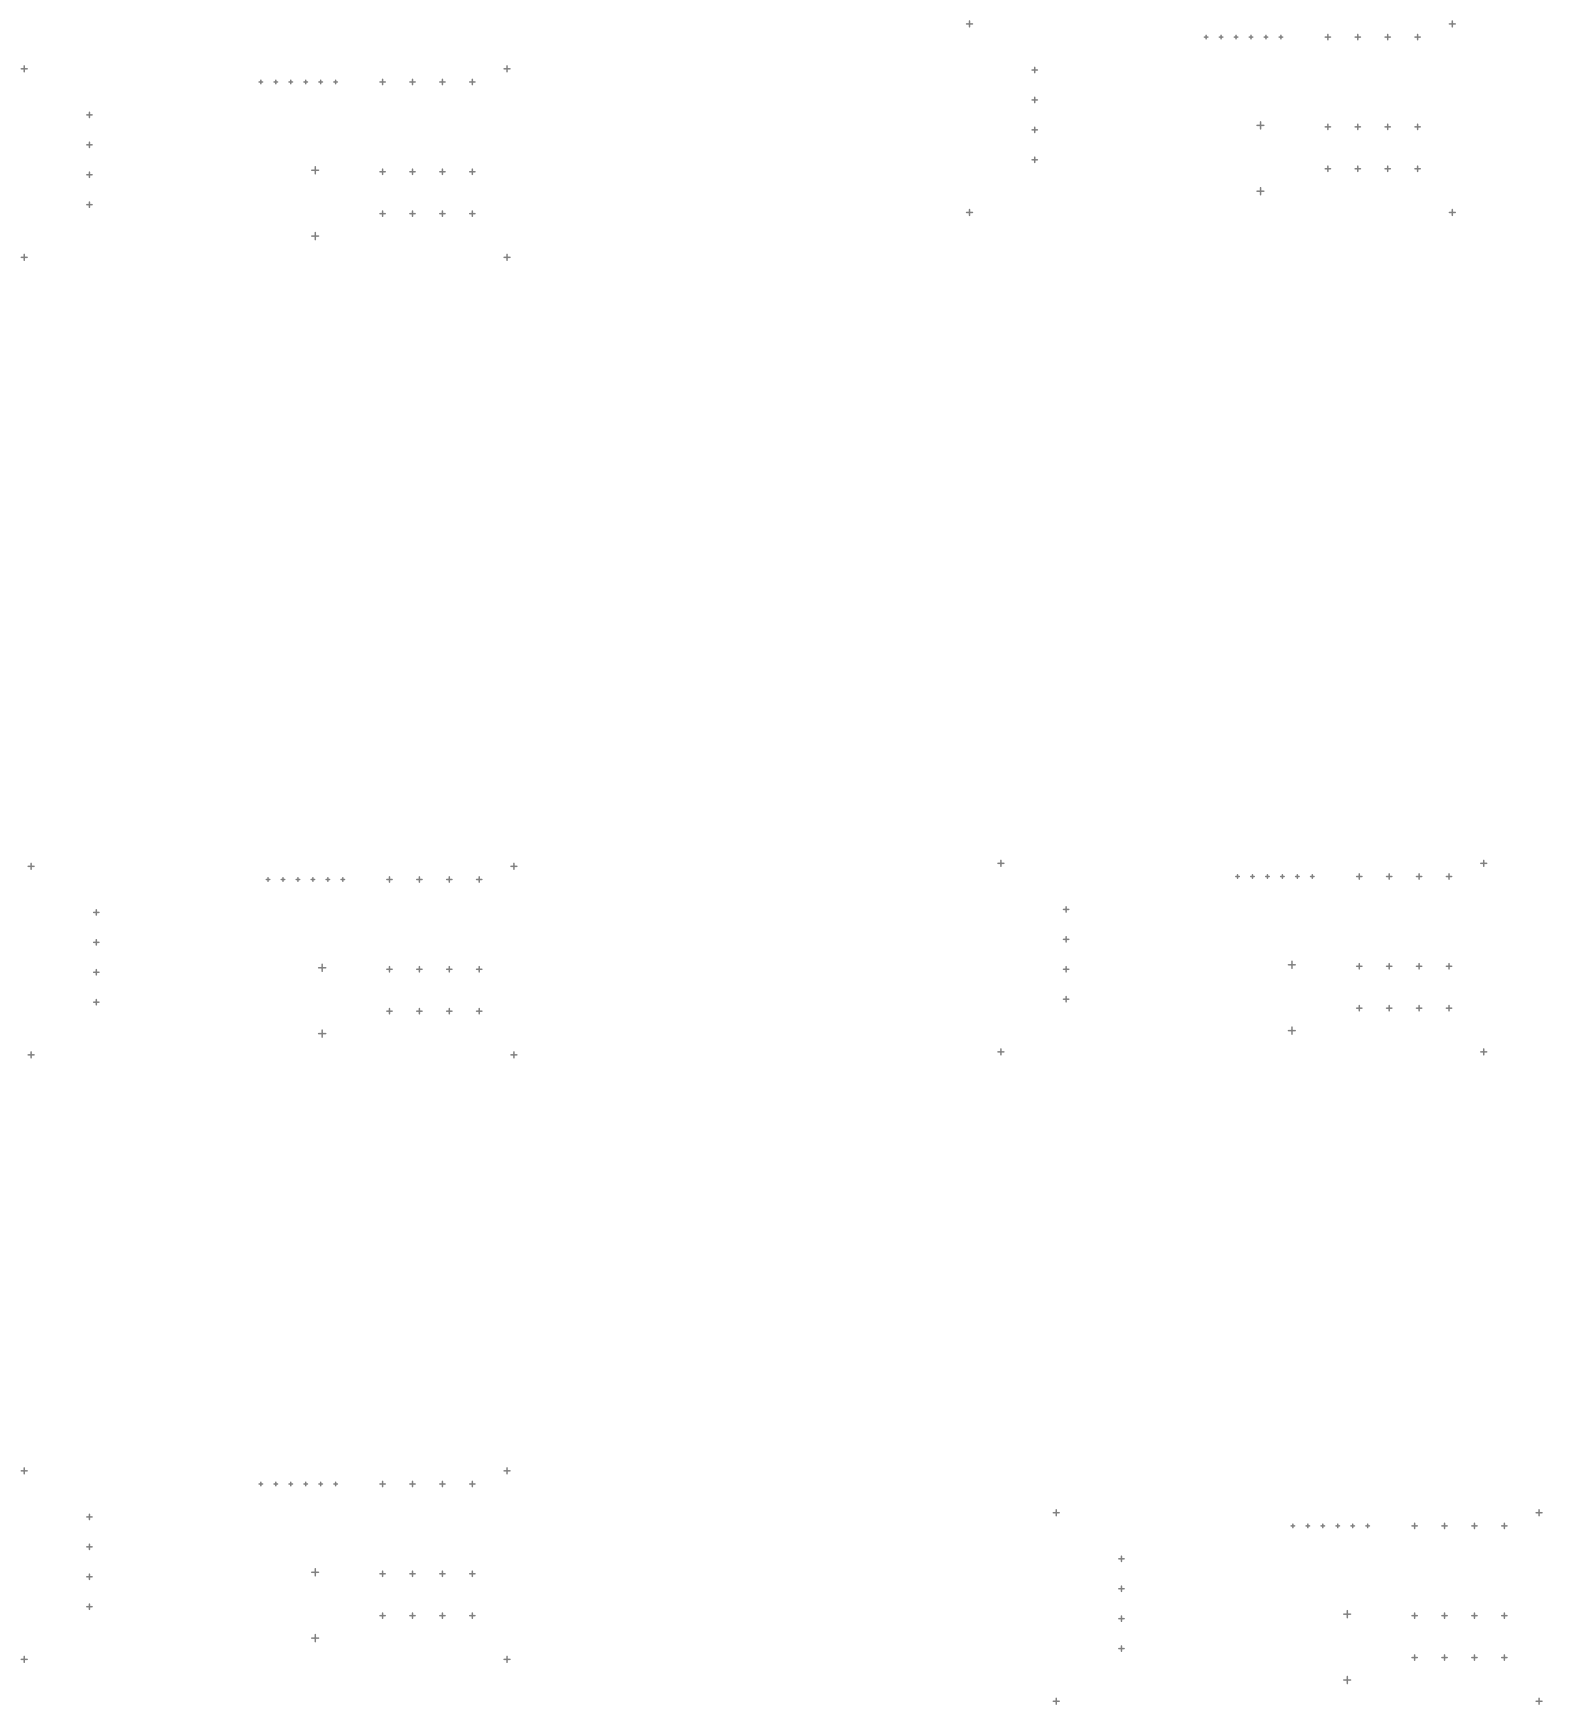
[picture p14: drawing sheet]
<svg xmlns="http://www.w3.org/2000/svg" width="222mm" height="244mm" viewBox="0 0 222 244" stroke-linecap="round" stroke-linejoin="round" font-family="sans-serif">
<g fill="none" stroke="#808080" stroke-width=".21">
<path d="M3 9.7h.8M3.4 9.3v.8M12.2 16.2h.8M12.6 15.8v.8M36.6 11.6h.5M36.8 11.3v.5M38.7 11.6h.5M38.9 11.3v.5M40.8 11.6h.5M41 11.3v.5M42.9 11.6h.5M43.1 11.3v.5"/>
<path d="M45 11.6h.5M45.3 11.3v.5M47.1 11.6h.5M47.4 11.3v.5M53.6 11.6h.8M54 11.2v.7M57.8 11.6h.8M58.2 11.2v.7M62.1 11.6h.7M62.4 11.2v.7M66.3 11.6h.7M66.7 11.2v.7"/>
<path d="M71.1 9.7h.9M71.5 9.3v.8M136.4 3.4h.8M136.8 3v.8M145.6 18.3h.8M145.6 14.1h.8M145.6 9.9h.8M146 9.5v.8M146 13.7v.8M146 17.9v.8M169.9 5.2h.6M170.2 5v.5"/>
<path d="M172.1 5.2h.5M172.3 5v.5M174.2 5.2h.5M174.4 5v.5M176.3 5.2h.5M176.5 5v.5M177.4 17.7h.9M177.9 17.2v1M178.4 5.2h.5M178.6 5v.5M180.5 5.2h.5M180.8 5v.5"/>
<path d="M187 5.2h.8M187 17.9h.8M187.4 4.9v.7M187.4 17.5v.8M191.2 5.2h.8M191.2 17.9h.8M191.6 4.9v.7M191.6 17.5v.8M195.4 5.2h.8M195.4 17.9h.8M195.8 4.9v.7M195.8 17.5v.8"/>
<path d="M199.7 5.2h.7M199.7 17.9h.7M200 4.9v.7M200 17.5v.8M204.5 3.4h.9M204.9 3v.8M3 36.3h.8M3.4 35.9v.8M12.2 28.9h.8M12.2 20.4h.8M12.2 24.7h.8M12.6 20.1v.7"/>
<path d="M12.6 24.3v.7M12.6 28.5v.8M44 33.3h1M44 24h1M44.5 23.5v1M44.5 32.8v1M53.6 30.1h.8M53.6 24.2h.8M54 23.9v.7M54 29.8v.7M57.8 30.1h.8M57.8 24.2h.8"/>
<path d="M58.2 23.9v.7M58.2 29.8v.7M62.1 30.1h.7M62.1 24.2h.7M62.4 23.9v.7M62.4 29.8v.7M66.3 30.1h.7M66.3 24.2h.7M66.7 23.9v.7M66.7 29.8v.7M71.1 36.3h.9M71.5 35.9v.8"/>
<path d="M136.4 30h.8M136.8 29.6v.8M145.6 22.5h.8M146 22.2v.7M177.4 27h.9M177.9 26.5v1M187 23.8h.8M187.4 23.4v.8M191.2 23.8h.8M191.6 23.4v.8M195.4 23.8h.8M195.8 23.4v.8"/>
<path d="M199.7 23.8h.7M200 23.4v.8M204.5 30h.9M204.9 29.6v.8M4 122.2h.8M4.4 121.8v.9M13.2 137.2h.8M13.2 128.8h.8M13.2 133h.8M13.6 128.4v.7M13.6 132.6v.8M13.6 136.8v.8"/>
<path d="M37.6 124.1h.5M37.8 123.9v.5M39.7 124.1h.5M39.9 123.9v.5M41.8 124.1h.5M42 123.9v.5M43.9 124.1h.5M44.2 123.9v.5M45 136.6h1M45.5 136.1v1M46 124.1h.5M46.3 123.9v.5"/>
<path d="M48.1 124.1h.5M48.4 123.9v.5M54.6 124.1h.7M54.6 136.8h.7M55 123.7v.8M55 136.4v.8M58.8 124.1h.8M58.8 136.8h.8M59.2 123.7v.8M59.2 136.4v.8M63 124.1h.8M63 136.8h.8"/>
<path d="M63.4 123.7v.8M63.4 136.4v.8M67.2 124.1h.8M67.2 136.8h.8M67.6 123.7v.8M67.6 136.4v.8M72.1 122.2h.8M72.5 121.8v.9M140.8 121.8h.9M141.2 121.4v.8M150.1 136.8h.7M150.1 128.3h.7"/>
<path d="M150.1 132.6h.7M150.4 128v.7M150.4 132.2v.7M150.4 136.4v.8M174.4 123.7h.5M174.6 123.4v.5M176.5 123.7h.5M176.7 123.4v.5M178.6 123.7h.5M178.9 123.4v.5M180.7 123.7h.5M181 123.4v.5"/>
<path d="M181.8 136.1h1M182.3 135.6v1M182.8 123.7h.5M183.1 123.4v.5M184.9 123.7h.5M185.2 123.4v.5M191.4 123.7h.8M191.4 136.4h.8M191.8 123.3v.8M191.8 136v.7M195.7 123.7h.7M195.7 136.4h.7"/>
<path d="M196 123.3v.8M196 136v.7M199.9 123.7h.7M199.9 136.4h.7M200.3 123.3v.8M200.3 136v.7M204.1 123.7h.8M204.1 136.4h.8M204.5 123.3v.8M204.5 136v.7M208.9 121.8h.9M209.4 121.4v.8"/>
<path d="M4 148.9h.8M4.4 148.4v.9M13.2 141.4h.8M13.6 141v.8M45 145.9h1M45.5 145.3v1.1M54.6 142.7h.7M55 142.3v.8M58.8 142.7h.8M59.2 142.3v.8M63 142.7h.8M63.4 142.3v.8"/>
<path d="M67.2 142.7h.8M67.6 142.3v.8M72.1 148.9h.8M72.5 148.4v.9M140.8 148.4h.9M141.2 148v.9M150.1 141h.7M150.4 140.6v.8M181.8 145.4h1M182.3 144.9v1M191.4 142.3h.8M191.8 141.9v.7"/>
<path d="M195.7 142.3h.7M196 141.9v.7M199.9 142.3h.7M200.3 141.9v.7M204.1 142.3h.8M204.5 141.9v.7M208.9 148.4h.9M209.4 148v.9M3 207.6h.8M3.4 207.1v.9M12.2 218.3h.8M12.2 214.1h.8"/>
<path d="M12.6 213.7v.7M12.6 217.9v.8M36.6 209.4h.5M36.8 209.2v.5M38.7 209.4h.5M38.9 209.2v.5M40.8 209.4h.5M41 209.2v.5M42.9 209.4h.5M43.1 209.2v.5M45 209.4h.5M45.3 209.2v.5"/>
<path d="M47.1 209.4h.5M47.4 209.2v.5M53.6 209.4h.8M54 209v.8M57.8 209.4h.8M58.2 209v.8M62.1 209.4h.7M62.4 209v.8M66.3 209.4h.7M66.7 209v.8M71.1 207.6h.9M71.5 207.1v.9"/>
<path d="M148.6 213.5h.9M149 213v.9M157.9 220h.7M158.3 219.6v.7M182.2 215.3h.5M182.4 215.1v.5M184.3 215.3h.5M184.6 215.1v.5M186.4 215.3h.5M186.7 215.1v.5M188.5 215.3h.5M188.8 215.1v.5"/>
<path d="M190.6 215.3h.5M190.9 215.1v.5M192.7 215.3h.5M193 215.1v.5M199.2 215.3h.8M199.6 214.9v.8M203.5 215.3h.7M203.8 214.9v.8M207.7 215.3h.7M208.1 214.9v.8M211.9 215.3h.8M212.3 214.9v.8"/>
<path d="M216.8 213.5h.8M217.2 213v.9M3 234.2h.8M3.4 233.7v.9M12.2 222.5h.8M12.2 226.7h.8M12.6 222.1v.8M12.6 226.3v.8M44 231.2h1M44 221.9h1M44.5 221.4v1M44.5 230.6v1.1"/>
<path d="M53.6 228h.8M53.6 222.1h.8M54 221.7v.8M54 227.6v.8M57.8 228h.8M57.8 222.1h.8M58.2 221.7v.8M58.2 227.6v.8M62.1 228h.7M62.1 222.1h.7M62.4 221.7v.8M62.4 227.6v.8"/>
<path d="M66.3 228h.7M66.3 222.1h.7M66.7 221.7v.8M66.7 227.6v.8M71.1 234.2h.9M71.5 233.7v.9M149 239.6v.9M157.9 232.6h.7M157.9 224.2h.7M157.9 228.4h.7M158.3 223.8v.8M158.3 228v.8"/>
<path d="M158.3 232.3v.7M189.6 237.1h1M189.6 227.8h1M190.1 227.3v1M190.1 236.6v1M199.2 228h.8M199.2 233.9h.8M199.6 227.6v.8M199.6 233.5v.8M203.5 228h.7M203.5 233.9h.7M203.8 227.6v.8"/>
<path d="M203.8 233.5v.8M207.7 228h.7M207.7 233.9h.7M208.1 227.6v.8M208.1 233.5v.8M211.9 228h.8M211.9 233.9h.8M212.3 227.6v.8M212.3 233.5v.8M217.2 239.6v.9M148.6 240.1h.9M216.8 240.1h.8"/>
</g>
</svg>
